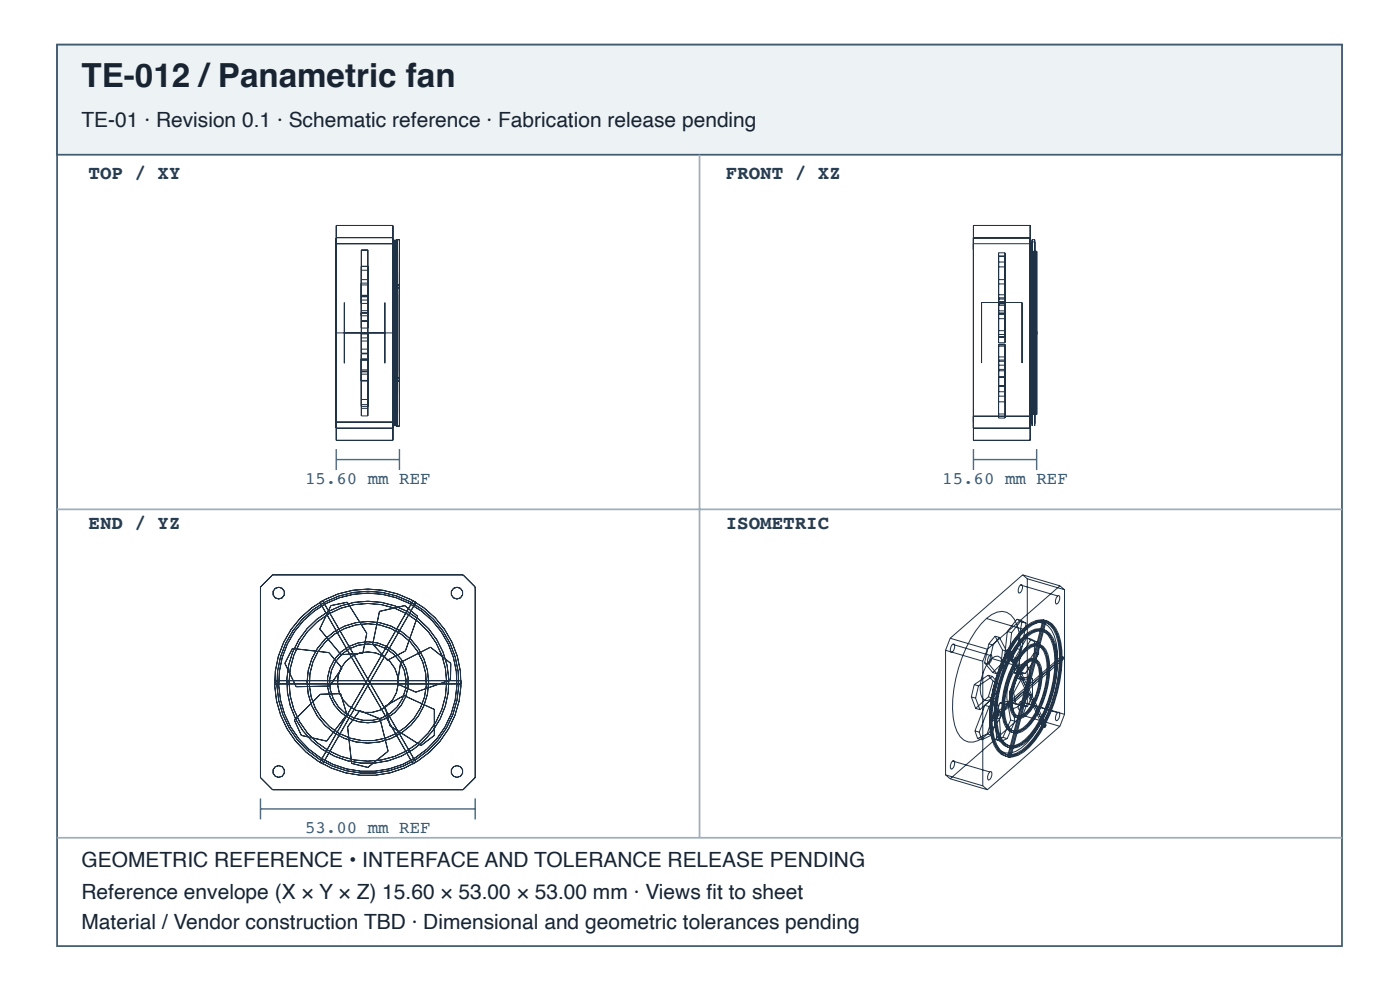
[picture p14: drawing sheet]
<svg xmlns="http://www.w3.org/2000/svg" width="297mm" height="210mm" viewBox="0 0 297 210" stroke-linecap="round" stroke-linejoin="round" font-family="sans-serif">
<defs><g id="words">
<text font-size="7" fill="#182431" x="17.3" y="18.4">TE-012 /Panametric fan</text>
<g font-size="4.4" fill="#182431">
<text x="17.3" y="26.9">TE-01 · Revision 0.1 · Schematic reference · Fabrication release pending</text>
<text x="17.3" y="183.9">GEOMETRIC REFERENCE • INTERFACE AND TOLERANCE RELEASE PENDING</text>
<text x="17.3" y="190.6">Reference envelope (X × Y × Z) 15.60 × 53.00 × 53.00 mm · Views fi t to sheet</text>
<text x="17.3" y="196.9">Material / Vendor construction TBD · Dimensional and geometric tolerances pending</text>
</g>
<g font-size="4.1" fill="#263d52">
<text x="18.8" y="38">TOP / XY</text>
<text x="154" y="38">FRONT / XZ</text>
<text x="18.8" y="112.1">END / YZ</text>
<text x="154" y="112.1">ISOMETRIC</text>
</g>
<g font-size="3.7" fill="#335b78">
<text x="64.7" y="102.6">15.60 mm REF</text>
<text x="199.9" y="102.6">15.60 mm REF</text>
<text x="64.7" y="176.7">53.00 mm REF</text>
</g>
</g></defs>
<path d="M12.1 9.5h272.6v191.1h-272.6z" fill="none" stroke="#405a70" stroke-width=".37"/>
<path d="M12.1 9.5h272.6v23.3h-272.6z" fill="#edf2f5"/>
<path d="M12.1 9.5h272.6v23.3h-272.6z" fill="none" stroke="#405a70" stroke-width=".37"/>
<path d="M148.4 32.8v144.8M12.1 108h272.6M12.1 177.6h272.6" fill="none" stroke="#9daebc" stroke-width=".37"/>
<g fill="none" stroke="#203246" stroke-width=".21">
<path d="M71.3 50.5v2.4zM71.3 51.7v37.8zM71.3 47.8h12.1v45.6h-12.1zM71.3 50.4h12.1M71.3 51.7h12.1M76.7 53h1.3v35.2h-1.3zM76.7 59.3h1.3M76.7 56.5h1.3M76.7 53.1h1.3M76.7 57.3h1.3M83.4 50.5v2.4zM83.4 51.7v37.8z"/>
<path d="M83.8 57.7v25.8zM83.8 58.2v24.8zM83.8 53.4v34.4zM83.8 53.9v33.4zM83.8 50.8v39.5zM83.8 51.3v38.6zM84.1 50.8h.6v39.6h-.6zM84.3 57.7v25.8zM84.3 58.2v24.8zM84.3 53.4v34.4zM84.3 53.9v33.4zM84.3 50.8v39.5z"/>
<path d="M84.3 51.3v38.6zM206.5 50.4v2.5zM206.5 51.7v37.7zM206.5 47.8h12v45.6h-12zM206.5 50.4h12M206.5 51.7h12M211.8 59.3h1.4M211.8 53.6h1.4v19.1h-1.4zM211.8 56.6h1.4M211.8 54.3h1.4M211.8 55.6h1.4M218.5 50.4v2.5z"/>
<path d="M218.5 51.7v37.7zM219 57.7v25.8zM219 58.2v24.7zM219 53.4v34.3zM219 53.9v33.4zM219 50.8v39.5zM219 51.3v38.5zM219 50.8h.5M219 57.7h.5M219 58.2h.5M219 53.4h.5M219 53.9h.5"/>
<path d="M219 51.3h.5M219.2 53.6h.7M219.2 53.3h.7v34.6h-.7zM219.5 57.7v25.8zM219.5 58.2v24.7zM219.5 53.4v34.3zM219.5 53.9v33.4zM219.5 50.8v39.5zM219.5 51.3v38.5zM71.3 70.6h12.1M73.1 64.1v12.9zM76.7 72.3h1.3"/>
<path d="M76.7 74.9h1.3M76.7 74h1.3M76.7 66.3h1.3M76.7 68h1.3M76.7 66.9h1.3M76.7 65.9h1.3M76.7 62.9h1.3M76.7 64.3h1.3M76.7 60.4h1.3M76.7 63.6h1.3M76.7 66.4h1.3M76.7 62.6h1.3"/>
<path d="M76.7 60h1.3M76.7 62.7h1.3M76.7 68.1h1.3M76.7 69.5h1.3M76.7 71.6h1.3M76.7 70.8h1.3M76.7 78.4h1.3M76.7 76.3h1.3M76.7 76.1h1.3M76.7 78.8h1.3M76.7 78.7h1.3M76.7 76.4h1.3"/>
<path d="M76.7 79.3h1.3M76.7 75h1.3M81.6 64.1v12.9zM83.8 62v17.1zM83.8 62.5v16.2zM83.8 70.6h.5M84.1 60.4h.6M84.1 61h.6M84.3 62v17.1zM84.3 62.5v16.2zM208.2 64.1v12.9zM208.2 64.1h8.6"/>
<path d="M211.8 76.6h1.4M211.8 73h1.4v15.6h-1.4zM211.8 78.3h1.4M211.8 75.7h1.4M211.8 79.8h1.4M211.8 76.3h1.4M211.8 73.4h1.4M211.8 70.9h1.4M211.8 70.1h1.4M211.8 66.6h1.4M211.8 63.1h1.4M211.8 66.3h1.4"/>
<path d="M211.8 65.9h1.4M211.8 63.9h1.4M211.8 62.5h1.4M211.8 64.4h1.4M211.8 60.2h1.4M211.8 64.7h1.4M211.8 67.6h1.4M211.8 64.3h1.4M211.8 63.4h1.4M211.8 71.5h1.4M211.8 71.4h1.4M211.8 73.1h1.4"/>
<path d="M211.8 78.6h1.4M211.8 77.4h1.4M216.8 64.1v12.9zM219 62v17.2zM219 62.5v16.1zM219 62.5h.5M219 62h.5M219.2 70.9h.7M219.2 70.2h.7M219.5 62v17.2zM219.5 62.5v16.1zM71.3 88.3v2.4z"/>
<path d="M71.3 90.8h12.1M71.3 89.5h12.1M76.7 80.8h1.3M76.7 86.6h1.3M76.7 85.8h1.3M76.7 80.7h1.3M76.7 86.2h1.3M76.7 84.7h1.3M83.4 88.3v2.4zM84.1 80.8h.6M84.1 80.2h.6M206.5 88.2v2.5z"/>
<path d="M206.5 90.8h12M206.5 88.2h12M211.8 80h1.4M211.8 87.8h1.4M211.8 85.2h1.4M211.8 84h1.4M211.8 81.8h1.4M211.8 83.1h1.4M218.5 88.2v2.5zM219.2 87.5h.7M55.3 124.5l2.5-2.6h40.4l2.6 2.6v40.4l-2.6 2.5h-40.4l-2.5-2.5zM62 137.5l7.8 .9 2.8 3.2-2.7 3.8-7.1 .2-2.4-5z"/>
<path d="M67.9 127.7l.6-.3 19.7 34.2-.6 .3zM70.2 128.4l3.5-.7 4.1 6.6-.8 4.2-4.6 .3-4.6-5.4zM80.5 129.6l5.4-1.2 2.7 2.3-2.6 7.3-3.8 2-3.1-3.4zM87.6 127.4l.6 .3-19.7 34.2-.6-.3zM200.6 137.9l7.9 2.3M200.6 137.9v26.4M201.6 135.3l7.9 2.3M201.6 135.3l-1 2.6M202.1 136.6l.3-.1a1.28 1.28 0 0 1-.6 1.8 1.41 1.41 0 0 1 .3-1.7zM202.1 136.6l7.9 2.3M209.3 131.1a4.2 4.2 0 0 1 4.3-1.3 5.3 5.3 0 0 1 2.6 4.2 28.2 28.2 0 0 1-6.3 21.3 5.1 5.1 0 0 1-4.5 2 4.4 4.4 0 0 1-2.9-3.5 26.9 26.9 0 0 1 2.4-16.4 19 19 0 0 1 4.4-6.3zM209.3 131.1l7.9 2.3"/>
<path d="M209.5 137.6l-1 2.6M209.8 136.5l.9 .3M209.8 136.5l-.9 4M210 138.9l.2-.1a1.28 1.28 0 0 1-.5 1.8 1.42 1.42 0 0 1 .3-1.7zM210.4 139.6l.7-.4 .6-.1 .5 .3a4.7 4.7 0 0 1 .5 3.8 8.5 8.5 0 0 1-2.6 5.1l-.7 .2-.5-.1a3.5 3.5 0 0 1-.9-3.3 9.5 9.5 0 0 1 2.4-5.5zM210.4 139.6l5.6 1.7M210.7 136.8l-.9 4M211.1 134.9l.9 .2M211.1 134.9l1.6 2.9M211.1 134.9l-1.3 1.6M212 135.1l1.6 3M212 135.1l-1.3 1.7"/>
<path d="M212.7 137.8l.9 .3M212.7 137.8l-.3 3M213.2 138.9l.9 .3M213.2 138.9l1.2 1.2M213.6 138.1l-.3 3M213.7 133.9l.9 .2M213.7 133.9l-.5 5M213.7 138.3l7.6 15.8M213.7 138.3l.5 .1M214 137.8l-.3 .5M214 137.8l7.5 15.8M214 137.8l.4 .2"/>
<path d="M214.1 139.2l1.2 1.1M214.2 138.4l7.5 15.8M214.4 138l-.2 .4M214.4 138l7.5 15.8M214.6 134.1l-.5 5.1M215.4 139.4l.9 .3M215.4 139.4l-.3 3.3M215.7 131.3l1 .2M215.7 131.3l1.1 .6M215.7 131.3l-2 2.6M215.8 137.5l.9 .3M215.8 137.5l-1.4 2.6"/>
<path d="M216.3 139.7l-.3 3.2M216.5 124l.2-.1a1.28 1.28 0 0 1-.5 1.8 1.41 1.41 0 0 1 .3-1.7zM216.5 124l7.9 2.3M216.7 131.5l1 .6M216.7 131.5l-2.1 2.6M216.7 137.8l-1.4 2.5M216.8 131.9l.9 .2M216.8 131.9l-1 5.6M217 121.9l7.9 2.3M217 121.9l-15.4 13.4M217 121.9l.9 .8M217.2 133.4a3.9 3.9 0 0 1 5.2-.7 8.1 8.1 0 0 1 1.9 5.4 29.8 29.8 0 0 1-5.4 18.2 7.8 7.8 0 0 1-4.6 3.4 3.2 3.2 0 0 1-3.4-2.3 18.9 18.9 0 0 1-.2-11.2 25.8 25.8 0 0 1 6.5-12.8z"/>
<path d="M217.4 137.5a2.46 2.46 0 0 1 4.1 .1 13.4 13.4 0 0 1 0 9.4 13.7 13.7 0 0 1-5 8 2.13 2.13 0 0 1-3.1-.9 13.4 13.4 0 0 1 0-9.3 16.7 16.7 0 0 1 4-7.3zM217.4 137.8a2.36 2.36 0 0 1 4 .3 13.8 13.8 0 0 1-.2 9.5 14.4 14.4 0 0 1-4.2 6.8 2.25 2.25 0 0 1-3.8-1.2 16.4 16.4 0 0 1 1.5-11.6l.9-1.5 .9-1.3zM217.4 134.7a3.4 3.4 0 0 1 4.9-.5 8.6 8.6 0 0 1 1.7 5.5 26.4 26.4 0 0 1-6 16.9 4.5 4.5 0 0 1-4.2 1.8 4.5 4.5 0 0 1-2.6-3.7 25.9 25.9 0 0 1 5.1-18.9zM217.4 135a3.3 3.3 0 0 1 4.9-.4 9.1 9.1 0 0 1 1.5 5.7 26.2 26.2 0 0 1-5.3 15.4 5.4 5.4 0 0 1-4.2 2.4 3.8 3.8 0 0 1-2.8-3.2 24.7 24.7 0 0 1 3.8-17.4l1-1.4zM217.4 133a4.4 4.4 0 0 1 4.6-1.4 5.6 5.6 0 0 1 2.7 4.4 29.5 29.5 0 0 1-6.7 22.3 5.4 5.4 0 0 1-4.6 2 4.6 4.6 0 0 1-3-3.7 25.9 25.9 0 0 1 1.6-14.9 23.1 23.1 0 0 1 5.4-8.7zM217.4 133.3a4.3 4.3 0 0 1 4.4-1.4 5.4 5.4 0 0 1 2.7 4.3 28.8 28.8 0 0 1-6.5 21.8 5.2 5.2 0 0 1-4.5 2 4.5 4.5 0 0 1-2.9-3.6 25.3 25.3 0 0 1 1.5-14.6 22.6 22.6 0 0 1 5.3-8.5zM217.4 137.8l.4 .1M217.4 135l.4 .1M217.4 137.5l.4 .1M217.4 134.7l.4 .1M217.4 133l.4 .1M217.4 133.3l.4 .1"/>
<path d="M217.7 132.1l-1 5.7M217.8 137.6a2.46 2.46 0 0 1 4.1 .2 13.4 13.4 0 0 1 0 9.3 13.7 13.7 0 0 1-5.1 8 2.13 2.13 0 0 1-3.1-.8 13.4 13.4 0 0 1 0-9.4 16.7 16.7 0 0 1 4.1-7.3zM217.8 137.9a2.36 2.36 0 0 1 4 .3 13.8 13.8 0 0 1-.3 9.5 14.4 14.4 0 0 1-4.2 6.8 2.25 2.25 0 0 1-3.7-1.2 16.4 16.4 0 0 1 1.5-11.6l.8-1.5 1-1.3zM217.8 134.8a3.4 3.4 0 0 1 4.9-.5 8.6 8.6 0 0 1 1.6 5.5 26.4 26.4 0 0 1-5.9 16.9 4.5 4.5 0 0 1-4.3 1.8 4.5 4.5 0 0 1-2.6-3.7 25.9 25.9 0 0 1 5.2-18.9zM217.8 135.1a3.3 3.3 0 0 1 4.9-.4 9.1 9.1 0 0 1 1.5 5.7 26.2 26.2 0 0 1-5.3 15.4 5.4 5.4 0 0 1-4.3 2.5 3.8 3.8 0 0 1-2.8-3.3 24.7 24.7 0 0 1 3.8-17.4l1.1-1.4zM217.8 133.1a4.4 4.4 0 0 1 4.5-1.4 5.6 5.6 0 0 1 2.7 4.4 29.8 29.8 0 0 1-4.2 19.2 12.2 12.2 0 0 1-4.8 4.8 3.3 3.3 0 0 1-4.7-1.9 19.7 19.7 0 0 1-.3-11.8 28.9 28.9 0 0 1 5.6-12.1zM217.8 133.4a4.3 4.3 0 0 1 4.4-1.3 5.4 5.4 0 0 1 2.7 4.2 28.8 28.8 0 0 1-6.5 21.8 5.2 5.2 0 0 1-4.5 2 4.4 4.4 0 0 1-3-3.6 25.3 25.3 0 0 1 1.6-14.6 22.6 22.6 0 0 1 5.3-8.5zM217.8 135.2l.9 .3M217.8 135.2l1.7 .8M217.8 135.2l-2.4 4.2M217.9 122.7v26.4M217.9 122.7l7.9 2.3"/>
<path d="M218.7 135.5l1.7 .8M218.7 135.5l-2.4 4.2M219.4 138.4l.9 .2M219.4 138.4l-2.8 4.1M219.5 136l.9 .3M219.5 136l-.1 2.4M220.3 138.6l-2.8 4.2M220.4 136.3l-.1 2.3M221.3 131.4l.2 .1-7.5 28.9h-.3M221.3 131.4l-7.6 29M221.3 131.4l.6 .2M221.9 131.6h-.2l-7.5 29h.2"/>
<path d="M221.9 131.6l-7.5 29M224.4 126.3h.2a1.28 1.28 0 0 1-.5 1.8 1.41 1.41 0 0 1 .3-1.8zM224.9 124.2l-15.4 13.4M224.9 124.2l.9 .8M225.1 139.1l-15 13.2M225.1 139.1v.5M225.1 139.6l-15 13.2M225.1 139.6l.5 .1M225.1 139.1l.5 .2M225.6 139.3l-15.1 13.1M225.6 139.3v.4M225.6 139.7l-15.1 13.2"/>
<path d="M225.8 125v26.4M58.3 144.3h39.5v.7h-39.5zM62.5 152.7l5.5-5.5 4.3-.1 1.3 4.4-4.3 5.6-5.4-1.2zM76.3 150.7l4.3 1.7 1.7 6.9-4.3 3.4-3.4-.9-.9-7.7zM81.7 149.7l4-2.2 6.4 2.9v5.5l-2.8 2.2-6.5-4.2zM85 140.4l6.3-3.2 4.3 3.4v3.6l-7.4 2.5-3.9-1.7zM206.1 147.8l.9 .2M206.1 147.8l.9 2.4M206.7 145.2l.9 .2M206.7 145.2l-.6 2.6M206.8 155l.9 .2M206.8 155l.6 1.6"/>
<path d="M207 148l.9 2.5M207 150.2l.9 .3M207.4 156.6l.9 .2M207.6 145.4l-.6 2.6M207.7 155.2l.6 1.6M208.5 140.2v26.4M208.9 140.5l.9 .3M208.9 140.5l1.7 2.1M208.9 149.5l.9 .3M208.9 149.5l-2.1 5.5M209.4 155.6l.9 .3M209.4 155.6l-2 1"/>
<path d="M209.6 143.2l.9 .2M209.6 143.2l1.1 1.2M209.6 143.2l-2.9 2M209.7 147.7l1.8 .6M209.7 147.7l-2.7 2.5M209.8 140.8l1.7 2.1M209.8 149.8l-2.1 5.4M210.1 152.3v.5M210.1 152.8l.4 .1M210.1 152.3l.4 .1M210.3 155.9l-2 .9M210.5 143.4l1.1 1.2"/>
<path d="M210.5 143.4l-2.9 2M210.5 152.4v.5M210.6 148l-1.7 1.5M210.6 148l.5 2.5M210.6 148l-2.7 2.5M210.6 142.6l.9 .3M210.7 144.4l.9 .2M210.7 144.4l-1 3.3M211.1 150.5l.9 .2M211.1 150.5l-1.7 5.1M211.1 152.1l.9 .3M211.1 152.1l.4 4.8"/>
<path d="M211.5 156.9l.9 .3M211.5 148.3l-1.7 1.5M211.5 148.3l.5 2.4M211.6 144.6l-1 3.4M212 150.7l-1.7 5.2M212 152.4l.4 4.8M212.1 149l.9 .3M212.1 149l-1 3.1M212.4 140.8l.9 .3M212.4 140.8l-1.8 1.8M212.8 156.3l.9 .3M212.8 156.3l-1.3 .6"/>
<path d="M213 149.3l-1 3.1M213.3 141.1l-1.8 1.8M213.7 156.6l-1.3 .6M213.8 148.7l.9 .3M213.8 148.7l.6 3.9M213.8 148.7l-1.7 .3M214.2 146.6l.9 .3M214.2 146.6l.4 2.4M214.4 140.1l.9 .2M214.4 152.6l.9 .3M214.4 152.6l-1.6 3.7M214.6 149l.9 .3"/>
<path d="M214.6 149l2.5 .5M214.7 149l.6 3.9M214.7 149l-1.7 .3M215.1 146.9l.4 2.4M215.1 142.7l.9 .2M215.3 152.9l-1.6 3.7M215.5 149.3l2.5 .5M215.7 143.8l.9 .3M215.7 143.8l-1.5 2.8M216 141.3l.7-.5h.6l.5 .2a4.7 4.7 0 0 1 .6 3.9 8.5 8.5 0 0 1-2.7 5.1l-.6 .2-.6-.1a3.5 3.5 0 0 1-.9-3.4 9.5 9.5 0 0 1 2.4-5.4zM216.5 148.8l.2-.1a1.28 1.28 0 0 1-.5 1.8 1.41 1.41 0 0 1 .3-1.7zM216.5 148.8l7.9 2.3"/>
<path d="M216.6 144.1l-1.5 2.8M216.6 142.5l.9 .3M216.6 142.5l-1.5 .2M217 151.7l-15.4 13.4M217 151.7l7.9 2.3M217.1 149.5l.9 .3M217.4 140.3l.8-.5 .8-.2 .6 .2a4.4 4.4 0 0 1 1.1 3.9 12.5 12.5 0 0 1-3.3 7.8l-.7 .5-.8 .2-.6-.2a4.4 4.4 0 0 1-1.1-3.9 12.5 12.5 0 0 1 3.2-7.8zM217.4 140.6l.8-.5 .7-.2 .7 .3a4.7 4.7 0 0 1 .9 4 10.9 10.9 0 0 1-3.5 7.3l-.7 .3h-.7a3.5 3.5 0 0 1-1.2-3.5 11.9 11.9 0 0 1 3-7.7zM217.4 140.3l.4 .1M217.4 140.6l.4 .1M217.5 142.8l-1.5 .1M217.8 140.4l.8-.5 .7-.2 .7 .2a4.4 4.4 0 0 1 1.1 3.9 12.5 12.5 0 0 1-3.3 7.8l-.8 .5-.7 .2-.7-.2a4.4 4.4 0 0 1-1-3.9 12.5 12.5 0 0 1 3.2-7.8z"/>
<path d="M217.8 140.7l.8-.5 .7-.2 .6 .3a4.7 4.7 0 0 1 .9 4 10.9 10.9 0 0 1-3.4 7.3l-.7 .3h-.7a3.5 3.5 0 0 1-1.3-3.5 11.9 11.9 0 0 1 3.1-7.7zM217.9 149.1l-.9 2.6M217.9 149.1l7.9 2.3M218.1 143.6l.9 .3M218.1 143.6v3.6M218.1 143.6l-2.4 .2M218.1 147.2l.9 .3M218.1 147.2l-1 2.3M219 143.9v3.6M219 143.9l-2.4 .2M219 147.5l-1 2.3M221.3 154.1l.4 .1"/>
<path d="M221.5 153.6l-.2 .5M221.5 153.6l.4 .2M221.9 153.8l-.2 .4M224.4 151.1l.2-.1a1.28 1.28 0 0 1-.5 1.8 1.41 1.41 0 0 1 .3-1.7zM224.9 154l-15.4 13.4M225.8 151.4l-.9 2.6M200.6 164.3l7.9 2.3M200.6 164.3l1 .8M201.6 165.1l7.9 2.3M202.1 161.3l.3-.1a1.28 1.28 0 0 1-.6 1.9 1.41 1.41 0 0 1 .3-1.8zM202.1 161.3l7.9 2.4M208.5 166.6l1 .8"/>
<path d="M210 163.7l.2-.1a1.28 1.28 0 0 1-.5 1.8 1.42 1.42 0 0 1 .3-1.7zM213.7 160.4l.7 .2"/>
<circle cx="59.1" cy="125.7" r="1.25"/>
<circle cx="96.9" cy="125.7" r="1.25"/>
<circle cx="78" cy="144.7" r="8.1"/>
<circle cx="78" cy="144.7" r="6.4"/>
<circle cx="78" cy="144.7" r="17.2"/>
<circle cx="78" cy="144.7" r="19.8"/>
<circle cx="78" cy="144.7" r="19.3"/>
<circle cx="78" cy="144.7" r="18.9"/>
<circle cx="78" cy="144.7" r="16.7"/>
<circle cx="78" cy="144.7" r="12.4"/>
<circle cx="78" cy="144.7" r="8.6"/>
<circle cx="78" cy="144.7" r="12.9"/>
<circle cx="59.1" cy="163.6" r="1.25"/>
<circle cx="96.9" cy="163.6" r="1.25"/>
</g>
<path d="M71.3 95.2v4.5M71.3 97.4h13.4M84.7 95.2v4.5M206.5 97.4h13.4M206.5 95.2v4.5M219.9 95.2v4.5M55.3 169.3v4.4M55.3 171.5h45.5M100.8 169.3v4.4" fill="none" stroke="#466b86" stroke-width=".3"/>
<use href="#words"/>
</svg>
